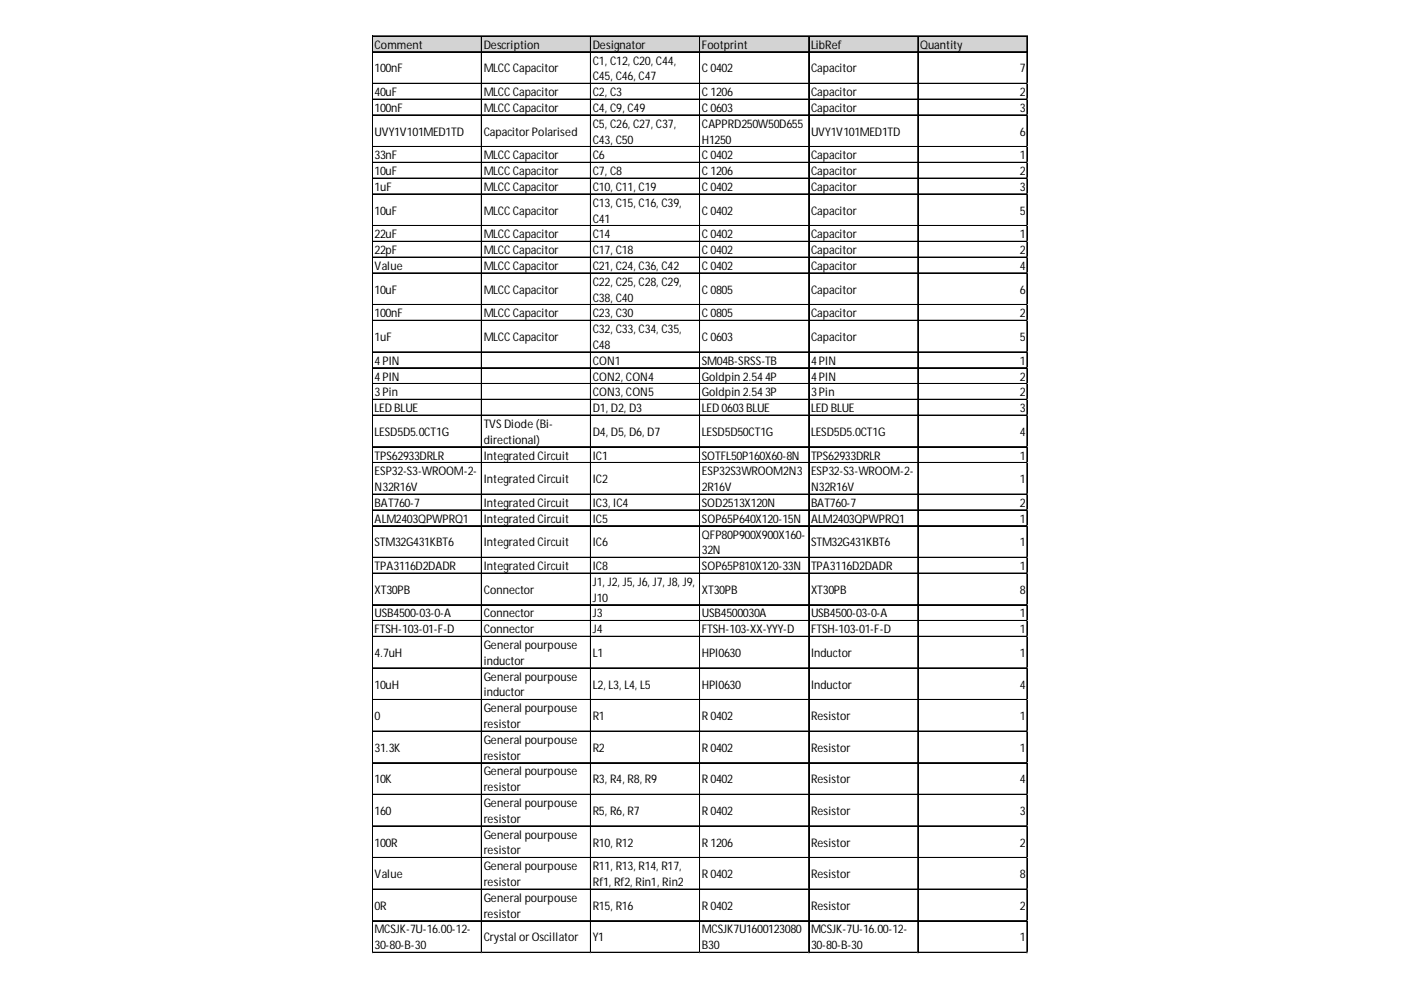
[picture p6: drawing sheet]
<svg xmlns="http://www.w3.org/2000/svg" width="297mm" height="210mm" viewBox="0 0 297 210" stroke-linecap="round" stroke-linejoin="round" font-family="sans-serif">
<defs><g id="words">
<g font-size="2.5">
<text x="79.4" y="10.3">Comment</text>
<text x="102.6" y="10.3">Description</text>
<text x="125.7" y="10.3">Designator</text>
<text x="148.8" y="10.3">Footprint</text>
<text x="172" y="10.3">LibRef</text>
<text x="195.1" y="10.3">Quantity</text>
<text x="79.4" y="15.4">100nF</text>
<text x="102.6" y="15.4">MLCCCapacitor</text>
<text x="125.7" y="13.7">C1, C12, C20, C44,</text>
<text x="125.7" y="17">C45, C46, C47</text>
<text x="148.8" y="15.4">C0402</text>
<text x="172" y="15.4">Capacitor</text>
<text x="216.2" y="15.4">7</text>
<text x="79.4" y="20.4">40uF</text>
<text x="79.4" y="23.7">100nF</text>
<text x="102.6" y="20.4">MLCCCapacitor</text>
<text x="102.6" y="23.7">MLCCCapacitor</text>
<text x="125.7" y="20.4">C2, C3</text>
<text x="125.7" y="23.7">C4, C9, C49</text>
<text x="148.8" y="20.4">C1206</text>
<text x="148.8" y="23.7">C0603</text>
<text x="172" y="20.4">Capacitor</text>
<text x="172" y="23.7">Capacitor</text>
<text x="216.2" y="20.4">2</text>
<text x="216.2" y="23.7">3</text>
<text x="79.4" y="28.8">UVY1V101MED1TD</text>
<text x="102.6" y="28.8">CapacitorPolarised</text>
<text x="125.7" y="27.1">C5, C26, C27, C37,</text>
<text x="148.8" y="27.1">CAPPRD250W50D655</text>
<text x="172" y="28.8">UVY1V101MED1TD</text>
<text x="216.2" y="28.8">6</text>
<text x="79.4" y="33.8">33nF</text>
<text x="102.6" y="33.8">MLCCCapacitor</text>
<text x="125.7" y="30.4">C43, C50</text>
<text x="125.7" y="33.8">C6</text>
<text x="148.8" y="30.4">H1250</text>
<text x="148.8" y="33.8">C0402</text>
<text x="172" y="33.8">Capacitor</text>
<text x="216.2" y="33.8">1</text>
<text x="79.4" y="37.1">10uF</text>
<text x="79.4" y="40.5">1uF</text>
<text x="102.6" y="37.1">MLCCCapacitor</text>
<text x="102.6" y="40.5">MLCCCapacitor</text>
<text x="125.7" y="37.1">C7, C8</text>
<text x="125.7" y="40.5">C10, C11, C19</text>
<text x="148.8" y="37.1">C1206</text>
<text x="148.8" y="40.5">C0402</text>
<text x="172" y="37.1">Capacitor</text>
<text x="172" y="40.5">Capacitor</text>
<text x="216.2" y="37.1">2</text>
<text x="216.2" y="40.5">3</text>
<text x="79.4" y="45.5">10uF</text>
<text x="102.6" y="45.5">MLCCCapacitor</text>
<text x="125.7" y="43.8">C13, C15, C16, C39,</text>
<text x="125.7" y="47.2">C41</text>
<text x="148.8" y="45.5">C0402</text>
<text x="172" y="45.5">Capacitor</text>
<text x="216.2" y="45.5">5</text>
<text x="79.4" y="50.5">22uF</text>
<text x="79.4" y="53.9">22pF</text>
<text x="102.6" y="50.5">MLCCCapacitor</text>
<text x="102.6" y="53.9">MLCCCapacitor</text>
<text x="125.7" y="50.5">C14</text>
<text x="125.7" y="53.9">C17, C18</text>
<text x="148.8" y="50.5">C0402</text>
<text x="148.8" y="53.9">C0402</text>
<text x="172" y="50.5">Capacitor</text>
<text x="172" y="53.9">Capacitor</text>
<text x="216.2" y="50.5">1</text>
<text x="216.2" y="53.9">2</text>
<text x="79.4" y="57.2">Value</text>
<text x="102.6" y="57.2">MLCCCapacitor</text>
<text x="125.7" y="57.2">C21, C24, C36, C42</text>
<text x="148.8" y="57.2">C0402</text>
<text x="172" y="57.2">Capacitor</text>
<text x="216.2" y="57.2">4</text>
<text x="79.4" y="62.3">10uF</text>
<text x="102.6" y="62.3">MLCCCapacitor</text>
<text x="125.7" y="60.6">C22, C25, C28, C29,</text>
<text x="125.7" y="63.9">C38, C40</text>
<text x="148.8" y="62.3">C0805</text>
<text x="172" y="62.3">Capacitor</text>
<text x="216.2" y="62.3">6</text>
<text x="79.4" y="67.3">100nF</text>
<text x="102.6" y="67.3">MLCCCapacitor</text>
<text x="125.7" y="67.3">C23, C30</text>
<text x="125.7" y="70.6">C32, C33, C34, C35,</text>
<text x="148.8" y="67.3">C0805</text>
<text x="172" y="67.3">Capacitor</text>
<text x="216.2" y="67.3">2</text>
<text x="79.4" y="72.3">1uF</text>
<text x="79.4" y="77.3">4PIN</text>
<text x="102.6" y="72.3">MLCCCapacitor</text>
<text x="125.7" y="74">C48</text>
<text x="125.7" y="77.3">CON1</text>
<text x="148.8" y="72.3">C0603</text>
<text x="148.8" y="77.3">SM04B-SRSS-TB</text>
<text x="172" y="72.3">Capacitor</text>
<text x="172" y="77.3">4PIN</text>
<text x="216.2" y="72.3">5</text>
<text x="216.2" y="77.3">1</text>
<text x="79.4" y="80.7">4PIN</text>
<text x="125.7" y="80.7">CON2, CON4</text>
<text x="148.8" y="80.7">Goldpin2.544P</text>
<text x="172" y="80.7">4PIN</text>
<text x="216.2" y="80.7">2</text>
<text x="79.4" y="84">3Pin</text>
<text x="79.4" y="87.4">LEDBLUE</text>
<text x="125.7" y="84">CON3, CON5</text>
<text x="125.7" y="87.4">D1, D2, D3</text>
<text x="148.8" y="84">Goldpin2.543P</text>
<text x="148.8" y="87.4">LED0603BLUE</text>
<text x="172" y="84">3Pin</text>
<text x="172" y="87.4">LEDBLUE</text>
<text x="216.2" y="84">2</text>
<text x="216.2" y="87.4">3</text>
<text x="79.4" y="92.4">LESD5D5.0CT1G</text>
<text x="102.6" y="90.7">TVSDiode(Bi-</text>
<text x="102.6" y="94.1">directional)</text>
<text x="125.7" y="92.4">D4, D5, D6, D7</text>
<text x="148.8" y="92.4">LESD5D50CT1G</text>
<text x="172" y="92.4">LESD5D5.0CT1G</text>
<text x="216.2" y="92.4">4</text>
<text x="79.4" y="97.4">TPS62933DRLR</text>
<text x="79.4" y="100.8">ESP32-S3-WROOM-2-</text>
<text x="102.6" y="97.4">IntegratedCircuit</text>
<text x="125.7" y="97.4">IC1</text>
<text x="148.8" y="97.4">SOTFL50P160X60-8N</text>
<text x="148.8" y="100.8">ESP32S3WROOM2N3</text>
<text x="172" y="97.4">TPS62933DRLR</text>
<text x="172" y="100.8">ESP32-S3-WROOM-2-</text>
<text x="216.2" y="97.4">1</text>
<text x="79.4" y="104.1">N32R16V</text>
<text x="79.4" y="107.5">BAT760-7</text>
<text x="102.6" y="102.5">IntegratedCircuit</text>
<text x="102.6" y="107.5">IntegratedCircuit</text>
<text x="125.7" y="102.5">IC2</text>
<text x="125.7" y="107.5">IC3, IC4</text>
<text x="148.8" y="104.1">2R16V</text>
<text x="148.8" y="107.5">SOD2513X120N</text>
<text x="172" y="104.1">N32R16V</text>
<text x="172" y="107.5">BAT760-7</text>
<text x="216.2" y="102.5">1</text>
<text x="216.2" y="107.5">2</text>
<text x="79.4" y="110.8">ALM2403QPWPRQ1</text>
<text x="102.6" y="110.8">IntegratedCircuit</text>
<text x="125.7" y="110.8">IC5</text>
<text x="148.8" y="110.8">SOP65P640X120-15N</text>
<text x="172" y="110.8">ALM2403QPWPRQ1</text>
<text x="216.2" y="110.8">1</text>
<text x="79.4" y="115.8">STM32G431KBT6</text>
<text x="102.6" y="115.8">IntegratedCircuit</text>
<text x="125.7" y="115.8">IC6</text>
<text x="148.8" y="114.2">QFP80P900X900X160-</text>
<text x="148.8" y="117.5">32N</text>
<text x="172" y="115.8">STM32G431KBT6</text>
<text x="216.2" y="115.8">1</text>
<text x="79.4" y="120.9">TPA3116D2DADR</text>
<text x="79.4" y="125.9">XT30PB</text>
<text x="102.6" y="120.9">IntegratedCircuit</text>
<text x="102.6" y="125.9">Connector</text>
<text x="125.7" y="120.9">IC8</text>
<text x="125.7" y="124.2">J1, J2, J5, J6, J7, J8, J9,</text>
<text x="148.8" y="120.9">SOP65P810X120-33N</text>
<text x="148.8" y="125.9">XT30PB</text>
<text x="172" y="120.9">TPA3116D2DADR</text>
<text x="172" y="125.9">XT30PB</text>
<text x="216.2" y="120.9">1</text>
<text x="216.2" y="125.9">8</text>
<text x="79.4" y="130.9">USB4500-03-0-A</text>
<text x="102.6" y="130.9">Connector</text>
<text x="125.7" y="127.6">J10</text>
<text x="125.7" y="130.9">J3</text>
<text x="148.8" y="130.9">USB4500030A</text>
<text x="172" y="130.9">USB4500-03-0-A</text>
<text x="216.2" y="130.9">1</text>
<text x="79.4" y="134.3">FTSH-103-01-F-D</text>
<text x="102.6" y="134.3">Connector</text>
<text x="102.6" y="137.6">General pourpouse</text>
<text x="125.7" y="134.3">J4</text>
<text x="148.8" y="134.3">FTSH-103-XX-YYY-D</text>
<text x="172" y="134.3">FTSH-103-01-F-D</text>
<text x="216.2" y="134.3">1</text>
<text x="79.4" y="139.3">4.7uH</text>
<text x="102.6" y="141">inductor</text>
<text x="125.7" y="139.3">L1</text>
<text x="148.8" y="139.3">HPI0630</text>
<text x="172" y="139.3">Inductor</text>
<text x="216.2" y="139.3">1</text>
<text x="79.4" y="146">10uH</text>
<text x="102.6" y="144.3">General pourpouse</text>
<text x="102.6" y="147.7">inductor</text>
<text x="125.7" y="146">L2, L3, L4, L5</text>
<text x="148.8" y="146">HPI0630</text>
<text x="172" y="146">Inductor</text>
<text x="216.2" y="146">4</text>
<text x="79.4" y="152.7">0</text>
<text x="102.6" y="151">General pourpouse</text>
<text x="102.6" y="154.4">resistor</text>
<text x="125.7" y="152.7">R1</text>
<text x="148.8" y="152.7">R0402</text>
<text x="172" y="152.7">Resistor</text>
<text x="216.2" y="152.7">1</text>
<text x="79.4" y="159.4">31.3K</text>
<text x="102.6" y="157.7">General pourpouse</text>
<text x="102.6" y="161.1">resistor</text>
<text x="125.7" y="159.4">R2</text>
<text x="148.8" y="159.4">R0402</text>
<text x="172" y="159.4">Resistor</text>
<text x="216.2" y="159.4">1</text>
<text x="79.4" y="166.1">10K</text>
<text x="102.6" y="164.4">General pourpouse</text>
<text x="102.6" y="167.8">resistor</text>
<text x="125.7" y="166.1">R3, R4, R8, R9</text>
<text x="148.8" y="166.1">R0402</text>
<text x="172" y="166.1">Resistor</text>
<text x="216.2" y="166.1">4</text>
<text x="79.4" y="172.8">160</text>
<text x="102.6" y="171.1">General pourpouse</text>
<text x="125.7" y="172.8">R5, R6, R7</text>
<text x="148.8" y="172.8">R0402</text>
<text x="172" y="172.8">Resistor</text>
<text x="216.2" y="172.8">3</text>
<text x="79.4" y="179.5">100R</text>
<text x="102.6" y="174.5">resistor</text>
<text x="102.6" y="177.8">General pourpouse</text>
<text x="125.7" y="179.5">R10, R12</text>
<text x="148.8" y="179.5">R1206</text>
<text x="172" y="179.5">Resistor</text>
<text x="216.2" y="179.5">2</text>
<text x="102.6" y="181.2">resistor</text>
<text x="102.6" y="184.5">General pourpouse</text>
<text x="125.7" y="184.5">R11, R13, R14, R17,</text>
<text x="79.4" y="186.2">Value</text>
<text x="102.6" y="187.9">resistor</text>
<text x="102.6" y="191.2">General pourpouse</text>
<text x="125.7" y="187.9">Rf1, Rf2, Rin1, Rin2</text>
<text x="148.8" y="186.2">R0402</text>
<text x="172" y="186.2">Resistor</text>
<text x="216.2" y="186.2">8</text>
<text x="79.4" y="192.9">0R</text>
<text x="79.4" y="197.9">MCSJK-7U-16.00-12-</text>
<text x="102.6" y="194.6">resistor</text>
<text x="125.7" y="192.9">R15, R16</text>
<text x="148.8" y="192.9">R0402</text>
<text x="148.8" y="197.9">MCSJK7U1600123080</text>
<text x="172" y="192.9">Resistor</text>
<text x="172" y="197.9">MCSJK-7U-16.00-12-</text>
<text x="216.2" y="192.9">2</text>
<text x="79.4" y="201.3">30-80-B-30</text>
<text x="102.6" y="199.6">Crystal orOscillator</text>
<text x="125.7" y="199.6">Y1</text>
<text x="148.8" y="201.3">B30</text>
<text x="172" y="201.3">30-80-B-30</text>
<text x="216.2" y="199.6">1</text>
</g>
</g></defs>
<path d="M79 7.7h138.9v3.4h-138.9z" fill="#d3d3d3"/>
<g fill="none" stroke="#000" stroke-width=".21">
<path d="M78.9 7.6v194.5M79 7.6v194.5M79.1 7.6h138.8M79.1 7.7h138.8M79.1 11h138.8M79.1 17.7h138.8M102 7.8v194.3M102.1 7.8v194.3M125.2 7.8v194.3M125.3 7.8v194.3M148.3 7.8v194.3M148.4 7.8v194.3"/>
<path d="M171.4 7.8v194.3M171.5 7.8v194.3M194.6 7.8v194.3M194.7 7.8v194.3M217.7 7.8v194.3M217.8 7.8v194.3M79.1 21h138.8M79.1 21.1h138.8M79.1 24.4h138.8M79.1 31.1h138.8M79.1 34.4h138.8M79.1 34.5h138.8"/>
<path d="M79.1 37.8h138.8M79.1 41.1h138.8M79.1 41.2h138.8M79.1 47.8h138.8M79.1 47.9h138.8M79.1 51.2h138.8M79.1 54.5h138.8M79.1 54.6h138.8M79.1 57.9h138.8M79.1 64.6h138.8M79.1 67.9h138.8M79.1 68h138.8"/>
<path d="M79.1 74.6h138.8M79.1 74.7h138.8M79.1 77.9h138.8M79.1 78h138.8M79.1 81.3h138.8M79.1 81.4h138.8M79.1 84.6h138.8M79.1 84.7h138.8M79.1 88h138.8M79.1 88.1h138.8M79.1 94.7h138.8M79.1 94.8h138.8"/>
<path d="M79.1 98h138.8M79.1 98.1h138.8M79.1 104.7h138.8M79.1 104.8h138.8M79.1 108.1h138.8M79.1 108.2h138.8M79.1 111.4h138.8M79.1 111.5h138.8M79.1 118.1h138.8M79.1 118.2h138.8M79.1 121.5h138.8M79.1 121.6h138.8"/>
<path d="M79.1 128.2h138.8M79.1 128.3h138.8M79.1 131.5h138.8M79.1 131.6h138.8M79.1 134.9h138.8M79.1 135h138.8M79.1 141.6h138.8M79.1 141.7h138.8M79.1 148.3h138.8M79.1 148.4h138.8M79.1 155h138.8M79.1 155.1h138.8"/>
<path d="M79.1 161.7h138.8M79.1 161.8h138.8M79.1 168.4h138.8M79.1 168.5h138.8M79.1 175.1h138.8M79.1 175.2h138.8M79.1 181.8h138.8M79.1 181.9h138.8M79.1 188.5h138.8M79.1 188.6h138.8M79.1 195.2h138.8M79.1 195.3h138.8"/>
<path d="M79.1 201.9h138.8M79.1 202h138.8"/>
</g>
<path d="M78.9 202.1h.1" fill="none" stroke="#e0e0e0" stroke-width=".21"/>
<path d="M78.9 202.1h.2z" fill="#e0e0e0"/>
<path d="M102 202.1h.1" fill="none" stroke="#e0e0e0" stroke-width=".21"/>
<path d="M102 202.1h.2z" fill="#e0e0e0"/>
<path d="M125.2 202.1h.1" fill="none" stroke="#e0e0e0" stroke-width=".21"/>
<path d="M125.2 202.1h.1z" fill="#e0e0e0"/>
<path d="M148.3 202.1h.1" fill="none" stroke="#e0e0e0" stroke-width=".21"/>
<path d="M148.3 202.1h.2z" fill="#e0e0e0"/>
<path d="M171.4 202.1h.1" fill="none" stroke="#e0e0e0" stroke-width=".21"/>
<path d="M171.4 202.1h.2z" fill="#e0e0e0"/>
<path d="M194.6 202.1h.1" fill="none" stroke="#e0e0e0" stroke-width=".21"/>
<path d="M194.6 202.1h.1z" fill="#e0e0e0"/>
<path d="M217.7 202.1h.1" fill="none" stroke="#e0e0e0" stroke-width=".21"/>
<path d="M217.7 202.1h.2z" fill="#e0e0e0"/>
<path d="M217.9 17.7h.1" fill="none" stroke="#e0e0e0" stroke-width=".21"/>
<path d="M217.9 17.7v.1z" fill="#e0e0e0"/>
<path d="M217.9 21h.1" fill="none" stroke="#e0e0e0" stroke-width=".21"/>
<path d="M217.9 21v.2z" fill="#e0e0e0"/>
<path d="M217.9 24.4h.1" fill="none" stroke="#e0e0e0" stroke-width=".21"/>
<path d="M217.9 24.4v.1z" fill="#e0e0e0"/>
<path d="M217.9 31.1h.1" fill="none" stroke="#e0e0e0" stroke-width=".21"/>
<path d="M217.9 31.1v.1z" fill="#e0e0e0"/>
<path d="M217.9 34.4h.1" fill="none" stroke="#e0e0e0" stroke-width=".21"/>
<path d="M217.9 34.4v.2z" fill="#e0e0e0"/>
<path d="M217.9 37.8h.1" fill="none" stroke="#e0e0e0" stroke-width=".21"/>
<path d="M217.9 37.8v.1z" fill="#e0e0e0"/>
<path d="M217.9 41.1h.1" fill="none" stroke="#e0e0e0" stroke-width=".21"/>
<path d="M217.9 41.1v.2z" fill="#e0e0e0"/>
<path d="M217.9 47.8h.1" fill="none" stroke="#e0e0e0" stroke-width=".21"/>
<path d="M217.9 47.8v.2z" fill="#e0e0e0"/>
<path d="M217.9 51.2h.1" fill="none" stroke="#e0e0e0" stroke-width=".21"/>
<path d="M217.9 51.2v.1z" fill="#e0e0e0"/>
<path d="M217.9 54.5h.1" fill="none" stroke="#e0e0e0" stroke-width=".21"/>
<path d="M217.9 54.5v.2z" fill="#e0e0e0"/>
<path d="M217.9 57.9h.1" fill="none" stroke="#e0e0e0" stroke-width=".21"/>
<path d="M217.9 57.9v.1z" fill="#e0e0e0"/>
<path d="M217.9 64.6h.1" fill="none" stroke="#e0e0e0" stroke-width=".21"/>
<path d="M217.9 64.6v.1z" fill="#e0e0e0"/>
<path d="M217.9 67.9h.1" fill="none" stroke="#e0e0e0" stroke-width=".21"/>
<path d="M217.9 67.9v.2z" fill="#e0e0e0"/>
<path d="M217.9 74.6h.1" fill="none" stroke="#e0e0e0" stroke-width=".21"/>
<path d="M217.9 74.6v.2z" fill="#e0e0e0"/>
<path d="M217.9 77.9h.1" fill="none" stroke="#e0e0e0" stroke-width=".21"/>
<path d="M217.9 77.9v.2z" fill="#e0e0e0"/>
<path d="M217.9 81.3h.1" fill="none" stroke="#e0e0e0" stroke-width=".21"/>
<path d="M217.9 81.3v.2z" fill="#e0e0e0"/>
<path d="M217.9 84.6h.1" fill="none" stroke="#e0e0e0" stroke-width=".21"/>
<path d="M217.9 84.6v.2z" fill="#e0e0e0"/>
<path d="M217.9 88h.1" fill="none" stroke="#e0e0e0" stroke-width=".21"/>
<path d="M217.9 88v.2z" fill="#e0e0e0"/>
<path d="M217.9 94.7h.1" fill="none" stroke="#e0e0e0" stroke-width=".21"/>
<path d="M217.9 94.7v.2z" fill="#e0e0e0"/>
<path d="M217.9 98h.1" fill="none" stroke="#e0e0e0" stroke-width=".21"/>
<path d="M217.9 98v.2z" fill="#e0e0e0"/>
<path d="M217.9 104.7h.1" fill="none" stroke="#e0e0e0" stroke-width=".21"/>
<path d="M217.9 104.7v.2z" fill="#e0e0e0"/>
<path d="M217.9 108.1h.1" fill="none" stroke="#e0e0e0" stroke-width=".21"/>
<path d="M217.9 108.1v.2z" fill="#e0e0e0"/>
<path d="M217.9 111.4h.1" fill="none" stroke="#e0e0e0" stroke-width=".21"/>
<path d="M217.9 111.4v.2z" fill="#e0e0e0"/>
<path d="M217.9 118.1h.1" fill="none" stroke="#e0e0e0" stroke-width=".21"/>
<path d="M217.9 118.1v.2z" fill="#e0e0e0"/>
<path d="M217.9 121.5h.1" fill="none" stroke="#e0e0e0" stroke-width=".21"/>
<path d="M217.9 121.5v.2z" fill="#e0e0e0"/>
<path d="M217.9 128.2h.1" fill="none" stroke="#e0e0e0" stroke-width=".21"/>
<path d="M217.9 128.2v.2z" fill="#e0e0e0"/>
<path d="M217.9 131.5h.1" fill="none" stroke="#e0e0e0" stroke-width=".21"/>
<path d="M217.9 131.5v.2z" fill="#e0e0e0"/>
<path d="M217.9 134.9h.1" fill="none" stroke="#e0e0e0" stroke-width=".21"/>
<path d="M217.9 134.9v.2z" fill="#e0e0e0"/>
<path d="M217.9 141.6h.1" fill="none" stroke="#e0e0e0" stroke-width=".21"/>
<path d="M217.9 141.6v.2z" fill="#e0e0e0"/>
<path d="M217.9 148.3h.1" fill="none" stroke="#e0e0e0" stroke-width=".21"/>
<path d="M217.9 148.3v.2z" fill="#e0e0e0"/>
<path d="M217.9 155h.1" fill="none" stroke="#e0e0e0" stroke-width=".21"/>
<path d="M217.9 155v.2z" fill="#e0e0e0"/>
<path d="M217.9 161.7h.1" fill="none" stroke="#e0e0e0" stroke-width=".21"/>
<path d="M217.9 161.7v.2z" fill="#e0e0e0"/>
<path d="M217.9 168.4h.1" fill="none" stroke="#e0e0e0" stroke-width=".21"/>
<path d="M217.9 168.4v.2z" fill="#e0e0e0"/>
<path d="M217.9 175.1h.1" fill="none" stroke="#e0e0e0" stroke-width=".21"/>
<path d="M217.9 175.1v.2z" fill="#e0e0e0"/>
<path d="M217.9 181.8h.1" fill="none" stroke="#e0e0e0" stroke-width=".21"/>
<path d="M217.9 181.8v.2z" fill="#e0e0e0"/>
<path d="M217.9 188.5h.1" fill="none" stroke="#e0e0e0" stroke-width=".21"/>
<path d="M217.9 188.5v.2z" fill="#e0e0e0"/>
<path d="M217.9 195.2h.1" fill="none" stroke="#e0e0e0" stroke-width=".21"/>
<path d="M217.9 195.2v.2z" fill="#e0e0e0"/>
<path d="M217.9 201.9h.1" fill="none" stroke="#e0e0e0" stroke-width=".21"/>
<path d="M217.9 201.9v.2z" fill="#e0e0e0"/>
<use href="#words"/>
</svg>
